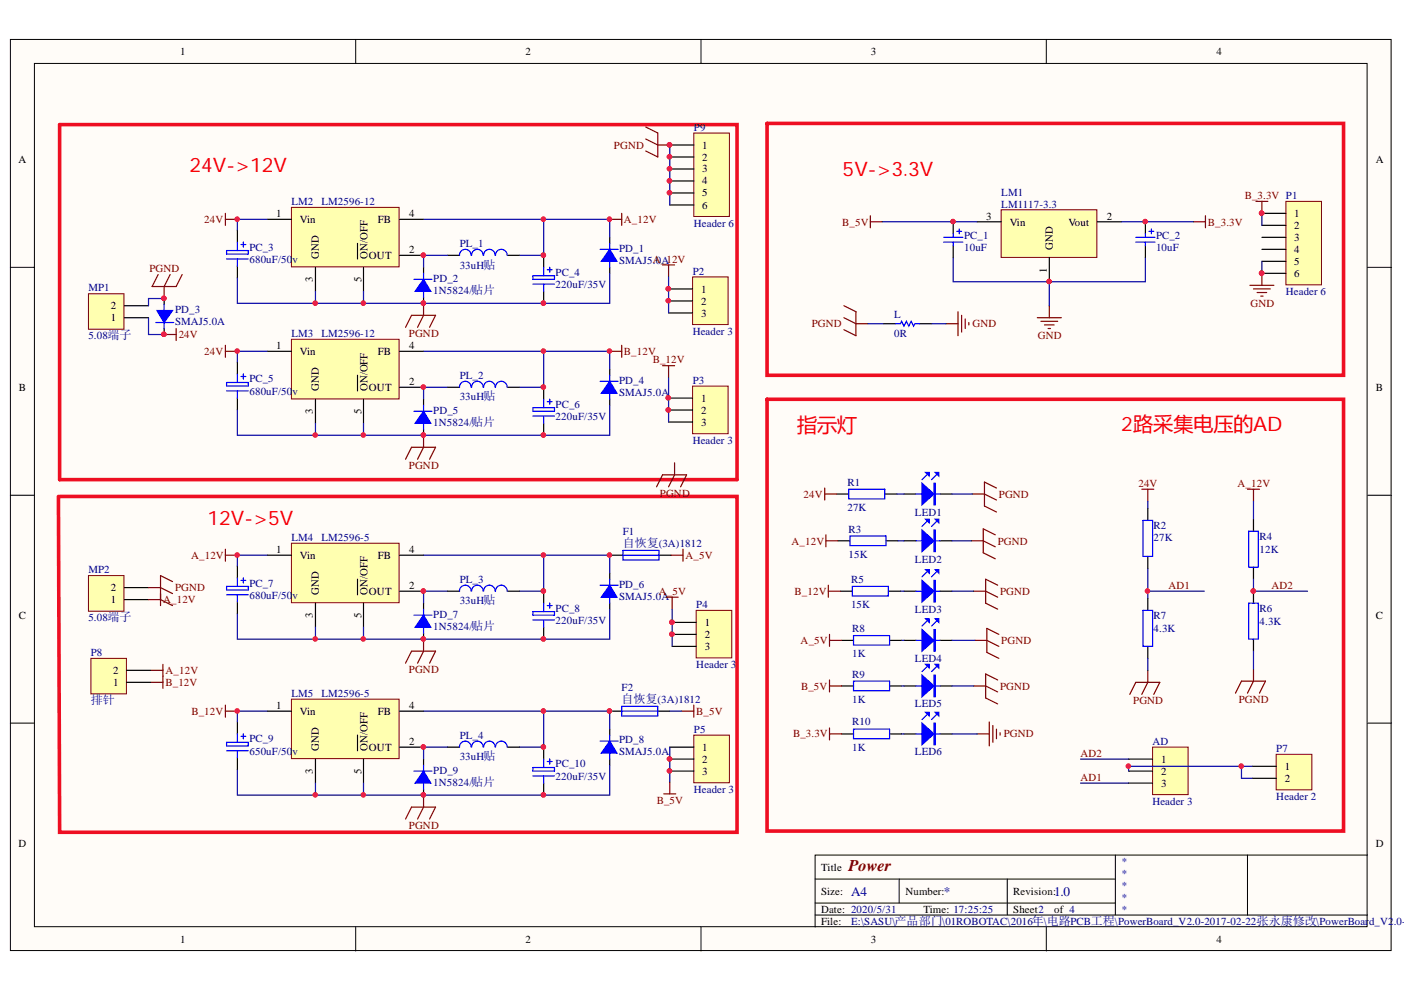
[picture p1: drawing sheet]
<svg xmlns="http://www.w3.org/2000/svg" width="297mm" height="210mm" viewBox="0 0 297 210" stroke-linecap="round" stroke-linejoin="round" font-family="sans-serif">
<defs><g id="words">
<g font-size="4.2" fill="#f00">
<text x="40.1" y="36.4">24V-&gt;12V</text>
<text x="178.3" y="37.2">5V-&gt;3.3V</text>
<text x="168.6" y="91.5">指示灯</text>
<text x="237.2" y="91.2">2路采集电压的AD</text>
<text x="43.9" y="111">12V-&gt;5V</text>
</g>
<text font-size="3.5" fill="#800000" x="179.5" y="184.3">Power</text>
<g font-size="2.8" fill="#000080">
<text x="180" y="189.5">A4</text>
<text x="199.7" y="189.5">*</text>
<text x="223" y="189.5">1.0</text>
</g>
<g font-size="2.5" fill="#000080">
<text x="131.8" y="115.7">自恢复(3A)1812</text>
<text x="19.2" y="148.9">排针</text>
<text x="131.5" y="148.7">自恢复(3A)1812</text>
</g>
<g font-size="2.3">
<text x="38.1" y="11.7">1</text>
<text x="111.2" y="11.7">2</text>
<text x="184.3" y="11.7">3</text>
<text x="257.3" y="11.7">4</text>
<text x="3.9" y="34.5">A</text>
<text x="148.6" y="31.4">1</text>
<text x="148.6" y="34">2</text>
<text x="291.1" y="34.5">A</text>
<text x="148.6" y="36.5">3</text>
<text x="148.6" y="39">4</text>
<text x="148.6" y="41.6">5</text>
<text x="58.4" y="46">1</text>
<text x="63.4" y="47.2">Vin</text>
<text x="79.9" y="47.2">FB</text>
<text x="86.6" y="46">4</text>
<text x="148.6" y="44.2">6</text>
<text x="208.6" y="46.5">3</text>
<text x="213.6" y="47.7">Vin</text>
<text x="226.1" y="47.7">Vout</text>
<text x="234.2" y="46.5">2</text>
<text x="273.8" y="46">1</text>
<text x="86.6" y="53.6">2</text>
<text x="222.8" y="52.8" transform="rotate(-90 222.8 52.8)">GND</text>
<text x="273.8" y="48.5">2</text>
<text x="273.8" y="51">3</text>
<text x="273.8" y="53.6">4</text>
<text x="66.2" y="59.7" transform="rotate(-90 66.2 59.7)">3</text>
<text x="67.5" y="54.8" transform="rotate(-90 67.5 54.8)">GND</text>
<text x="76.4" y="59.7" transform="rotate(-90 76.4 59.7)">5</text>
<text x="77.7" y="54.8" transform="rotate(-90 77.7 54.8)">ON/OFF</text>
<text x="78.1" y="54.8">OUT</text>
<text x="221.5" y="57.7" transform="rotate(-90 221.5 57.7)">1</text>
<text x="273.8" y="56.1">5</text>
<text x="273.8" y="58.6">6</text>
<text x="23.4" y="65.5">2</text>
<text x="148.3" y="61.9">1</text>
<text x="148.3" y="64.5">2</text>
<text x="23.4" y="68">1</text>
<text x="148.3" y="67">3</text>
<text x="58.4" y="73.8">1</text>
<text x="63.4" y="75.1">Vin</text>
<text x="79.9" y="75.1">FB</text>
<text x="86.6" y="73.8">4</text>
<text x="4" y="82.7">B</text>
<text x="67.5" y="82.7" transform="rotate(-90 67.5 82.7)">GND</text>
<text x="77.7" y="82.7" transform="rotate(-90 77.7 82.7)">ON/OFF</text>
<text x="78.1" y="82.7">OUT</text>
<text x="86.6" y="81.4">2</text>
<text x="291.1" y="82.7">B</text>
<text x="66.2" y="87.7" transform="rotate(-90 66.2 87.7)">3</text>
<text x="76.4" y="87.7" transform="rotate(-90 76.4 87.7)">5</text>
<text x="148.3" y="85">1</text>
<text x="148.3" y="87.5">2</text>
<text x="148.3" y="90.1">3</text>
<text x="58.4" y="117">1</text>
<text x="63.4" y="118.3">Vin</text>
<text x="79.9" y="118.3">FB</text>
<text x="86.6" y="117">4</text>
<text x="23.4" y="125.1">2</text>
<text x="67.5" y="125.9" transform="rotate(-90 67.5 125.9)">GND</text>
<text x="77.7" y="125.9" transform="rotate(-90 77.7 125.9)">ON/OFF</text>
<text x="78.1" y="125.9">OUT</text>
<text x="86.6" y="124.6">2</text>
<text x="4" y="130.9">C</text>
<text x="23.4" y="127.7">1</text>
<text x="66.2" y="130.8" transform="rotate(-90 66.2 130.8)">3</text>
<text x="76.4" y="130.8" transform="rotate(-90 76.4 130.8)">5</text>
<text x="291.1" y="130.9">C</text>
<text x="149.1" y="132.5">1</text>
<text x="149.1" y="135">2</text>
<text x="149.1" y="137.5">3</text>
<text x="23.9" y="142.6">2</text>
<text x="23.9" y="145.1">1</text>
<text x="58.4" y="150">1</text>
<text x="86.6" y="150">4</text>
<text x="63.4" y="151.2">Vin</text>
<text x="79.9" y="151.2">FB</text>
<text x="67.5" y="158.8" transform="rotate(-90 67.5 158.8)">GND</text>
<text x="77.7" y="158.8" transform="rotate(-90 77.7 158.8)">ON/OFF</text>
<text x="78.1" y="158.8">OUT</text>
<text x="86.6" y="157.6">2</text>
<text x="148.6" y="158.8">1</text>
<text x="148.6" y="161.4">2</text>
<text x="245.7" y="161.4">1</text>
<text x="66.2" y="163.8" transform="rotate(-90 66.2 163.8)">3</text>
<text x="76.4" y="163.8" transform="rotate(-90 76.4 163.8)">5</text>
<text x="148.6" y="164">3</text>
<text x="245.7" y="164">2</text>
<text x="245.7" y="166.5">3</text>
<text x="271.8" y="163">1</text>
<text x="271.8" y="165.5">2</text>
<text x="3.9" y="179.2">D</text>
<text x="291.1" y="179.2">D</text>
<text x="173.7" y="184.3">Title</text>
<text x="173.7" y="189.3">Size:</text>
<text x="191.5" y="189.3">Number:</text>
<text x="214.4" y="189.3">Revision:</text>
<text x="173.7" y="193.1">Date: 2020/5/31</text>
<text x="173.7" y="195.7">File:</text>
<text x="195.4" y="193.1">Time: 17:25:25</text>
<text x="214.4" y="193.1">Sheet2</text>
<text x="223" y="193.1">of 4</text>
<text x="38.1" y="199.5">1</text>
<text x="111.2" y="199.5">2</text>
<text x="184.3" y="199.5">3</text>
<text x="257.3" y="199.5">4</text>
</g>
<g font-size="2.3" fill="#000080">
<text x="146.8" y="27.6">P9</text>
<text x="211.8" y="41.6">LM1</text>
<text x="61.7" y="43.4">LM2</text>
<text x="68" y="43.4">LM2596-12</text>
<text x="146.8" y="48">Header 6</text>
<text x="211.8" y="43.9">LM1117-3.3</text>
<text x="52.8" y="53.1">PC_3</text>
<text x="97.3" y="52.3">PL_1</text>
<text x="131" y="53.3">PD_1</text>
<text x="204" y="50.5">PC_1</text>
<text x="204" y="53.1">10uF</text>
<text x="244.6" y="50.5">PC_2</text>
<text x="244.6" y="53.1">10uF</text>
<text x="52.8" y="55.7">680uF/50</text>
<text x="61.9" y="55.7">v</text>
<text x="91.7" y="59.6">PD_2</text>
<text x="97.3" y="56.9">33uH贴</text>
<text x="117.5" y="58.4">PC_4</text>
<text x="131" y="55.8">SMAJ5A_12V</text>
<text x="138.1" y="55.8">.0A</text>
<text x="146.6" y="58.1">P2</text>
<text x="18.7" y="61.7">MP1</text>
<text x="91.7" y="62.2">1N5824/贴片</text>
<text x="117.5" y="60.9">220uF/35V</text>
<text x="272.1" y="62.4">Header 6</text>
<text x="18.7" y="71.8">5.08端子</text>
<text x="37" y="66.2">PD_3</text>
<text x="37" y="68.8">SMAJ5.0A</text>
<text x="61.7" y="71.3">LM3</text>
<text x="68" y="71.3">LM2596-12</text>
<text x="146.6" y="70.8">Header 3</text>
<text x="189.2" y="71.3">0R</text>
<text x="189.2" y="67.2">L</text>
<text x="52.8" y="80.9">PC_5</text>
<text x="52.8" y="83.6">680uF/50</text>
<text x="61.9" y="83.6">v</text>
<text x="97.3" y="80.2">PL_2</text>
<text x="131" y="81.2">PD_4</text>
<text x="131" y="83.7">SMAJ5.0A</text>
<text x="146.6" y="81.2">P3</text>
<text x="91.7" y="87.5">PD_5</text>
<text x="97.3" y="84.7">33uH贴</text>
<text x="117.5" y="86.3">PC_6</text>
<text x="117.5" y="88.8">220uF/35V</text>
<text x="91.7" y="90.1">1N5824/贴片</text>
<text x="146.6" y="93.9">Header 3</text>
<text x="179.3" y="102.7">R1</text>
<text x="131.8" y="113.2">F1</text>
<text x="179.3" y="108.1">27K</text>
<text x="179.5" y="112.7">R3</text>
<text x="193.6" y="109.2">LED1</text>
<text x="244.1" y="111.9">R2</text>
<text x="61.7" y="114.5">LM4</text>
<text x="68" y="114.5">LM2596-5</text>
<text x="179.5" y="118">15K</text>
<text x="193.6" y="119">LED2</text>
<text x="244.1" y="114.5">27K</text>
<text x="266.5" y="114.2">R4</text>
<text x="266.5" y="117">12K</text>
<text x="18.7" y="121.3">MP2</text>
<text x="52.8" y="124.1">PC_7</text>
<text x="97.3" y="123.3">PL_3</text>
<text x="131" y="124.4">PD_6</text>
<text x="180" y="123.3">R5</text>
<text x="18.7" y="131.5">5.08端子</text>
<text x="52.8" y="126.7">680uF/50</text>
<text x="61.9" y="126.7">v</text>
<text x="91.7" y="130.7">PD_7</text>
<text x="97.3" y="127.9">33uH贴</text>
<text x="117.5" y="129.4">PC_8</text>
<text x="117.5" y="132">220uF/35V</text>
<text x="131" y="126.9">SMAJ5.0A</text>
<text x="147.3" y="128.7">P4</text>
<text x="180" y="128.7">15K</text>
<text x="193.6" y="129.7">LED3</text>
<text x="244.1" y="130.9">R7</text>
<text x="266.5" y="129.4">R6</text>
<text x="91.7" y="133.2">1N5824/贴片</text>
<text x="180.3" y="133.7">R8</text>
<text x="244.1" y="133.7">4.3K</text>
<text x="266.5" y="132.2">4.3K</text>
<text x="19.2" y="138.8">P8</text>
<text x="147.3" y="141.3">Header 3</text>
<text x="180.3" y="139.1">1K</text>
<text x="180.3" y="143.4">R9</text>
<text x="193.6" y="140.1">LED4</text>
<text x="61.7" y="147.4">LM5</text>
<text x="68" y="147.4">LM2596-5</text>
<text x="131.5" y="146.2">F2</text>
<text x="180.3" y="148.7">1K</text>
<text x="193.6" y="149.7">LED5</text>
<text x="146.8" y="155">P5</text>
<text x="180.3" y="153.5">R10</text>
<text x="52.8" y="157.1">PC_9</text>
<text x="52.8" y="159.7">650uF/50</text>
<text x="61.9" y="159.7">v</text>
<text x="97.3" y="156.3">PL_4</text>
<text x="97.3" y="160.9">33uH贴</text>
<text x="131" y="157.3">PD_8</text>
<text x="131" y="159.8">SMAJ5.0A</text>
<text x="180.3" y="158.8">1K</text>
<text x="193.6" y="159.8">LED6</text>
<text x="243.8" y="157.6">AD</text>
<text x="270" y="159.1">P7</text>
<text x="91.7" y="163.7">PD_9</text>
<text x="91.7" y="166.3">1N5824/贴片</text>
<text x="117.5" y="162.4">PC_10</text>
<text x="117.5" y="165">220uF/35V</text>
<text x="146.8" y="167.8">Header 3</text>
<text x="243.8" y="170.3">Header 3</text>
<text x="270" y="169.3">Header 2</text>
<text x="237.2" y="183">*</text>
<text x="237.2" y="185.5">*</text>
<text x="237.2" y="188.1">*</text>
<text x="237.2" y="190.6">*</text>
<text x="180" y="195.7">E:\SASU\产品部门\01ROBOTAC\2016年\电路PCB工程\PowerBoard_V2.0-2017-02-22-张永康修改\PowerBoard_V2</text>
<text x="237.2" y="193.1">*</text>
<text x="294.9" y="195.7">.0-2</text>
</g>
<g font-size="2.3" fill="#800000">
<text x="129.9" y="31.4">PGND</text>
<text x="43.2" y="47.2">24V</text>
<text x="132" y="47.2">A_12V</text>
<text x="178.2" y="47.7">B_5V</text>
<text x="255.6" y="47.7">B_3.3V</text>
<text x="263.3" y="42.1">B_3.3V P1</text>
<text x="31.6" y="57.6">PGND</text>
<text x="264.5" y="65">GND</text>
<text x="37.8" y="71.6">24V</text>
<text x="86.5" y="71.3">PGND</text>
<text x="171.8" y="69.3">PGND</text>
<text x="205.8" y="69.3">GND</text>
<text x="219.5" y="71.8">GND</text>
<text x="43.2" y="75.1">24V</text>
<text x="132" y="75.1">B_12V</text>
<text x="138.1" y="76.9">B_12V</text>
<text x="86.5" y="99.2">PGND</text>
<text x="139.6" y="105.1">PGND</text>
<text x="170" y="105.3">24V</text>
<text x="211.3" y="105.3">PGND</text>
<text x="240.8" y="103">24V</text>
<text x="261.8" y="103">A_12V</text>
<text x="40.4" y="118.3">A_12V</text>
<text x="145" y="118.3">A_5V</text>
<text x="167.4" y="115.2">A_12V</text>
<text x="211.1" y="115.2">PGND</text>
<text x="37" y="125.1">PGND</text>
<text x="139.4" y="125.9">A_5V</text>
<text x="168.1" y="125.9">B_12V</text>
<text x="211.6" y="125.9">PGND</text>
<text x="247.2" y="124.6">AD1</text>
<text x="269" y="124.6">AD2</text>
<text x="34.5" y="127.7">A_12V</text>
<text x="169.4" y="136.3">A_5V</text>
<text x="211.8" y="136.3">PGND</text>
<text x="35" y="142.6">A_12V</text>
<text x="86.5" y="142.4">PGND</text>
<text x="35" y="145.1">B_12V</text>
<text x="169.5" y="145.9">B_5V</text>
<text x="211.6" y="145.9">PGND</text>
<text x="239.8" y="148.9">PGND</text>
<text x="262.1" y="148.7">PGND</text>
<text x="40.5" y="151.2">B_12V</text>
<text x="147.3" y="151.2">B_5V</text>
<text x="167.8" y="156">B_3.3V</text>
<text x="212.4" y="156">PGND</text>
<text x="228.6" y="160.1">AD2</text>
<text x="228.6" y="165.2">AD1</text>
<text x="138.9" y="170.1">B_5V</text>
<text x="86.5" y="175.4">PGND</text>
</g>
</g></defs>
<g fill="#fffcf8" stroke="#000" stroke-width=".21">
<path d="M2.2 8.3h292.1v192.8h-292.1z"/>
<path d="M7.3 13.4h281.9v182.7h-281.9z"/>
</g>
<g fill="none" stroke="#000" stroke-width=".21">
<path d="M75.3 8.3v5.1M148.3 8.3v5.1M221.4 8.3v5.1M2.2 56.6h5.1M289.3 56.6h5.1M2.2 104.8h5.1M289.3 104.8h5.1M2.2 153h5.1M289.3 153h5.1M75.3 196.2v5M148.3 196.2v5M172.4 186h63.6"/>
<path d="M172.4 193.6h116.9M172.4 191.1h63.6M190.2 186v5.1M213.1 186v7.6M221.4 196.2v5M236 180.9v12.7M263.9 180.9h-91.5v15.3M289.3 180.9h-25.4v12.7"/>
</g>
<path d="M61.7 114.9h22.7v12.6h-22.7z" fill="#ffffb0" stroke="#800000" stroke-width=".21"/>
<path d="M56.6 117.5h5.1M84.5 117.5h5.1M66.7 127.6v5.1M75.6 122.6v3.3M76.9 127.6v5.1M84.5 125.1h5.1M89.6 127.6v1.3M89.6 134v1.2M94.7 125.1h2.5M107.4 125.1h2.5" fill="none" stroke="#000" stroke-width=".25"/>
<g fill="#da2467" stroke="#da2467" stroke-width=".21">
<circle cx="89.6" cy="125.1" r=".46"/>
<circle cx="89.6" cy="135.2" r=".46"/>
</g>
<path d="M99.7 125.1a1.23 1.23 0 0 0-1.3-1.3 1.23 1.23 0 0 0-1.2 1.3M102.2 125.1a1.22 1.22 0 0 0-1.2-1.3 1.22 1.22 0 0 0-1.2 1.3M104.8 125.1a1.22 1.22 0 0 0-1.3-1.3 1.22 1.22 0 0 0-1.2 1.3M107.3 125.1a1.23 1.23 0 0 0-1.2-1.3 1.23 1.23 0 0 0-1.3 1.3" fill="none" stroke="#00f" stroke-width=".25"/>
<path d="M89.6 130.2l1.5 2.5h-3.3z" fill="#00f"/>
<g fill="none" stroke="#00f" stroke-width=".25">
<path d="M47.9 124.1h4.6v.7h-4.6zM47.9 125.9h4.6M50.2 122.3v1.8M50.2 125.9v1.5M51 122.8h1M51.5 122.3v1M87.6 130.2h3.8M89.6 130.2l1.5 2.5h-3.3zM89.6 128.9v1.3M89.6 132.7v1.3M112.7 129.4h4.6v.8h-4.6zM112.7 131.2h4.6"/>
<path d="M115 127.6v1.8M115 131.2v1.5M115.8 128.1h1M116.3 127.6v1"/>
</g>
<g fill="#da2467" stroke="#da2467" stroke-width=".21">
<circle cx="89.6" cy="135.2" r=".46"/>
<circle cx="115" cy="125.1" r=".47"/>
<circle cx="115" cy="135.2" r=".46"/>
</g>
<path d="M50.2 119.8v2.5M50.2 127.4v2.5M115 125.1v2.5M115 132.7v2.5M129 121.3v1.3M129 127.6v1.3" fill="none" stroke="#000" stroke-width=".25"/>
<path d="M129 123.8l1.5 2.6h-3.3z" fill="#00f"/>
<path d="M127 123.8h3.8M129 123.8l1.5 2.6h-3.3zM129 122.6v1.2M129 126.4v1.2" fill="none" stroke="#00f" stroke-width=".25"/>
<path d="M47.7 116.2v2.5M47.7 117.5h2.5M142 117.5h2.5M144.5 116.2v2.5" fill="none" stroke="#800000" stroke-width=".25"/>
<circle cx="50.2" cy="117.4" r=".46" fill="#da2467" stroke="#da2467" stroke-width=".21"/>
<path d="M61.7 43.9h22.7v12.6h-22.7z" fill="#ffffb0" stroke="#800000" stroke-width=".21"/>
<path d="M56.6 46.4h5.1M66.7 56.6v5M75.6 51.5v3.3M76.9 56.6v5M84.5 46.4h5.1M84.5 54h5.1M89.6 56.6v1.2M94.7 54h2.5M107.4 54h2.5M89.6 62.9v1.3" fill="none" stroke="#000" stroke-width=".25"/>
<g fill="#da2467" stroke="#da2467" stroke-width=".21">
<circle cx="89.6" cy="54" r=".46"/>
<circle cx="89.6" cy="64.1" r=".46"/>
</g>
<path d="M99.7 54a1.23 1.23 0 0 0-1.3-1.2 1.23 1.23 0 0 0-1.2 1.2M102.2 54a1.22 1.22 0 0 0-1.2-1.2 1.22 1.22 0 0 0-1.2 1.2M104.8 54a1.22 1.22 0 0 0-1.3-1.2 1.22 1.22 0 0 0-1.2 1.2M107.3 54a1.23 1.23 0 0 0-1.2-1.2 1.23 1.23 0 0 0-1.3 1.2" fill="none" stroke="#00f" stroke-width=".25"/>
<path d="M89.6 59.1l1.5 2.5h-3.3z" fill="#00f"/>
<g fill="none" stroke="#00f" stroke-width=".25">
<path d="M47.9 53h4.6v.8h-4.6zM47.9 54.8h4.6M50.2 51.2v1.8M50.2 54.8v1.5M51 51.7h1M51.5 51.2v1.1M87.6 59.1h3.8M89.6 59.1l1.5 2.5h-3.3zM89.6 57.8v1.3M112.7 58.3h4.6v.8h-4.6zM115 56.6v1.7M115.8 57.1h1"/>
<path d="M116.3 56.6v1M89.6 61.6v1.3M112.7 60.1h4.6M115 60.1v1.5"/>
</g>
<g fill="#da2467" stroke="#da2467" stroke-width=".21">
<circle cx="89.6" cy="64.1" r=".46"/>
<circle cx="115" cy="54" r=".47"/>
<circle cx="115" cy="64.1" r=".47"/>
</g>
<path d="M50.2 48.7v2.5M50.2 56.3v2.6M115 54v2.6M129 50.2v1.3M129 56.6v1.2M115 61.6v2.6" fill="none" stroke="#000" stroke-width=".25"/>
<path d="M129 52.8l1.5 2.5h-3.3z" fill="#00f"/>
<path d="M127 52.8h3.8M129 52.8l1.5 2.5h-3.3zM129 51.5v1.3M129 55.3v1.3" fill="none" stroke="#00f" stroke-width=".25"/>
<path d="M47.7 45.1v2.6M47.7 46.4h2.5M129 46.4h2.5M131.5 45.1v2.6" fill="none" stroke="#800000" stroke-width=".25"/>
<g fill="#da2467" stroke="#da2467" stroke-width=".21">
<circle cx="50.2" cy="46.4" r=".46"/>
<circle cx="128.9" cy="46.4" r=".47"/>
</g>
<path d="M61.7 71.8h22.7v12.6h-22.7z" fill="#ffffb0" stroke="#800000" stroke-width=".21"/>
<path d="M56.6 74.3h5.1M75.6 79.4v3.3M84.5 74.3h5.1M66.7 84.5v5.1M76.9 84.5v5.1M84.5 81.9h5.1M89.6 84.5v1.3M89.6 90.8v1.3M94.7 81.9h2.5M107.4 81.9h2.5" fill="none" stroke="#000" stroke-width=".25"/>
<g fill="#da2467" stroke="#da2467" stroke-width=".21">
<circle cx="89.6" cy="81.9" r=".46"/>
<circle cx="89.6" cy="92.1" r=".46"/>
</g>
<path d="M99.7 81.9a1.23 1.23 0 0 0-1.3-1.2 1.23 1.23 0 0 0-1.2 1.2M102.2 81.9a1.22 1.22 0 0 0-1.2-1.2 1.22 1.22 0 0 0-1.2 1.2M104.8 81.9a1.22 1.22 0 0 0-1.3-1.2 1.22 1.22 0 0 0-1.2 1.2M107.3 81.9a1.23 1.23 0 0 0-1.2-1.2 1.23 1.23 0 0 0-1.3 1.2" fill="none" stroke="#00f" stroke-width=".25"/>
<path d="M89.6 87l1.5 2.6h-3.3z" fill="#00f"/>
<g fill="none" stroke="#00f" stroke-width=".25">
<path d="M50.2 79.2v1.7M51 79.7h1M51.5 79.2v1M47.9 80.9h4.6v.8h-4.6zM47.9 82.7h4.6M50.2 82.7v1.5M87.6 87h3.8M89.6 87l1.5 2.6h-3.3zM89.6 85.8v1.2M89.6 89.6v1.2M112.7 86.3h4.6v.7h-4.6zM112.7 88h4.6"/>
<path d="M115 84.5v1.8M115 88v1.6M115.8 85h1M116.3 84.5v1"/>
</g>
<g fill="#da2467" stroke="#da2467" stroke-width=".21">
<circle cx="89.6" cy="92.1" r=".46"/>
<circle cx="115" cy="81.9" r=".46"/>
<circle cx="115" cy="92.1" r=".46"/>
</g>
<path d="M50.2 76.6v2.6M129 78.1v1.3M50.2 84.2v2.6M115 81.9v2.6M115 89.6v2.5M129 84.5v1.3" fill="none" stroke="#000" stroke-width=".25"/>
<path d="M129 80.7l1.5 2.5h-3.3z" fill="#00f"/>
<path d="M129 79.4v1.3M127 80.7h3.8M129 80.7l1.5 2.5h-3.3zM129 83.2v1.3" fill="none" stroke="#00f" stroke-width=".25"/>
<path d="M47.7 73.1v2.5M47.7 74.3h2.5M129 74.3h2.5M131.5 73.1v2.5" fill="none" stroke="#800000" stroke-width=".25"/>
<g fill="#da2467" stroke="#da2467" stroke-width=".21">
<circle cx="50.2" cy="74.3" r=".46"/>
<circle cx="128.9" cy="74.3" r=".46"/>
</g>
<path d="M61.7 147.9h22.7v12.6h-22.7z" fill="#ffffb0" stroke="#800000" stroke-width=".21"/>
<path d="M56.6 150.5h5.1M75.6 155.6v3.3M84.5 150.5h5.1M84.5 158.1h5.1M94.7 158.1h2.5M107.4 158.1h2.5M66.7 160.6v5.1M76.9 160.6v5.1M89.6 160.6v1.3M89.6 167v1.2" fill="none" stroke="#000" stroke-width=".25"/>
<g fill="#da2467" stroke="#da2467" stroke-width=".21">
<circle cx="89.6" cy="158.1" r=".46"/>
<circle cx="89.6" cy="168.2" r=".46"/>
</g>
<path d="M99.7 158.1a1.23 1.23 0 0 0-1.3-1.3 1.23 1.23 0 0 0-1.2 1.3M102.2 158.1a1.22 1.22 0 0 0-1.2-1.3 1.22 1.22 0 0 0-1.2 1.3M104.8 158.1a1.22 1.22 0 0 0-1.3-1.3 1.22 1.22 0 0 0-1.2 1.3M107.3 158.1a1.23 1.23 0 0 0-1.2-1.3 1.23 1.23 0 0 0-1.3 1.3" fill="none" stroke="#00f" stroke-width=".25"/>
<path d="M89.6 163.2l1.5 2.5h-3.3z" fill="#00f"/>
<g fill="none" stroke="#00f" stroke-width=".25">
<path d="M47.9 157.1h4.6v.7h-4.6zM47.9 158.9h4.6M50.2 155.3v1.8M50.2 158.9v1.5M51 155.8h1M51.5 155.3v1M87.6 163.2h3.8M89.6 163.2l1.5 2.5h-3.3zM89.6 161.9v1.3M89.6 165.7v1.3M112.7 162.4h4.6v.8h-4.6zM112.7 164.2h4.6"/>
<path d="M115 160.6v1.8M115 164.2v1.5M115.8 161.1h1M116.3 160.6v1"/>
</g>
<g fill="#da2467" stroke="#da2467" stroke-width=".21">
<circle cx="89.6" cy="168.2" r=".46"/>
<circle cx="115" cy="158.1" r=".47"/>
<circle cx="115" cy="168.2" r=".46"/>
</g>
<path d="M50.2 152.8v2.5M115 158.1v2.5M129 154.3v1.3M50.2 160.4v2.5M115 165.7v2.5M129 160.6v1.3" fill="none" stroke="#000" stroke-width=".25"/>
<path d="M129 156.8l1.5 2.6h-3.3z" fill="#00f"/>
<path d="M127 156.8h3.8M129 156.8l1.5 2.6h-3.3zM129 155.6v1.2M129 159.4v1.2" fill="none" stroke="#00f" stroke-width=".25"/>
<path d="M47.7 149.2v2.5M47.7 150.5h2.5M144.2 150.5h2.6M146.8 149.2v2.5" fill="none" stroke="#800000" stroke-width=".25"/>
<circle cx="50.2" cy="150.4" r=".46" fill="#da2467" stroke="#da2467" stroke-width=".21"/>
<path d="M211.8 44.4h20.3v10.1h-20.3z" fill="#ffffb0" stroke="#800000" stroke-width=".21"/>
<path d="M201.7 46.9v2.6M201.7 52v2.5M206.8 46.9h5M222 54.5v5.1M232.2 46.9h5M242.3 46.9v2.6M242.3 52v2.5M129.3 117.5h2.5M139.4 117.5h2.6M129 150.5h2.5M139.2 150.5h2.5" fill="none" stroke="#000" stroke-width=".25"/>
<g fill="#da2467" stroke="#da2467" stroke-width=".21">
<circle cx="221.9" cy="59.6" r=".46"/>
<circle cx="201.6" cy="46.9" r=".46"/>
<circle cx="242.3" cy="46.9" r=".46"/>
<circle cx="128.9" cy="150.4" r=".47"/>
<circle cx="34.7" cy="63.1" r=".46"/>
</g>
<g fill="none" stroke="#00f" stroke-width=".25">
<path d="M199.6 50.2h4.1M199.6 51.2h4.1M201.7 49.5v.7M201.7 51.2v.8M202.4 49h1M202.9 48.4v1.1M240.3 50.2h4.1M240.3 51.2h4.1M242.3 49.5v.7M242.3 51.2v.8M243.1 49h1M243.6 48.4v1.1"/>
<path d="M131.8 116.5h7.6v2h-7.6zM131.8 117.5h7.6M131.5 149.5h7.7v2h-7.7zM131.5 150.5h7.7"/>
</g>
<path d="M33.5 58.1l-1.3 2.5h5.1l1.2-2.5M36 58.1l-1.3 2.5v2.6M252.5 46.9h2.5M255 45.7v2.5M219.5 67.2h5M220.2 68h3.6M221 68.8h2M221.7 69.5h.6M222 64.7v2.5" fill="none" stroke="#800000" stroke-width=".25"/>
<path d="M18.7 62.2h7.5v7.5h-7.5z" fill="#ffffb0" stroke="#800000" stroke-width=".21"/>
<path d="M26.3 67.2h5.1M26.3 64.7h5.1M34.7 63.2v1.2M34.7 69.5v1.3" fill="none" stroke="#000" stroke-width=".25"/>
<g fill="#da2467" stroke="#da2467" stroke-width=".21">
<circle cx="34.7" cy="63.1" r=".46"/>
<circle cx="34.7" cy="70.7" r=".46"/>
</g>
<path d="M33.2 65.7h3.3l-1.8 2.5z" fill="#00f"/>
<path d="M32.9 68.2h3.9M33.2 65.7h3.3l-1.8 2.5zM34.7 64.4v1.3M34.7 68.2v1.3" fill="none" stroke="#00f" stroke-width=".25"/>
<g fill="#da2467" stroke="#da2467" stroke-width=".21">
<circle cx="34.7" cy="63.1" r=".46"/>
<circle cx="34.7" cy="70.7" r=".46"/>
</g>
<path d="M34.7 70.8h2.6M37.3 69.5v2.6" fill="none" stroke="#800000" stroke-width=".25"/>
<path d="M18.7 121.8h7.5v7.5h-7.5z" fill="#ffffb0" stroke="#800000" stroke-width=".21"/>
<path d="M26.3 126.9h5.1M26.3 124.3h5.1" fill="none" stroke="#000" stroke-width=".25"/>
<path d="M85.8 69.3l1.3-2.6h5.1l-1.3 2.6M89.6 64.2v2.5l-1.3 2.6M85.8 97.2l1.3-2.6h5.1l-1.3 2.6M89.6 92.1v2.5l-1.3 2.6M89.6 135.2v2.6l-1.3 2.5M85.8 140.3l1.3-2.5h5.1l-1.3 2.5M85.8 173.3l1.3-2.5h5.1l-1.3 2.5M89.6 168.2v2.6l-1.3 2.5" fill="none" stroke="#800000" stroke-width=".25"/>
<g fill="#da2467" stroke="#da2467" stroke-width=".21">
<circle cx="89.6" cy="64.1" r=".46"/>
<circle cx="89.6" cy="92.1" r=".46"/>
<circle cx="89.6" cy="135.2" r=".46"/>
<circle cx="89.6" cy="168.2" r=".46"/>
</g>
<path d="M19.2 139.3h7.5v7.5h-7.5z" fill="#ffffb0" stroke="#800000" stroke-width=".21"/>
<path d="M191.3 104.5h2.5M198.9 104.5h2.5M26.8 144.4h5.1M26.8 141.8h5.1" fill="none" stroke="#000" stroke-width=".25"/>
<path d="M31.4 126.9h2.6l2.5 1.2M31.4 124.3h2.6l2.5 1.3M36.5 123.1l-2.5-1.3v6.3M31.9 144.4h2.6M31.9 141.8h2.6M34.5 140.6v5.1" fill="none" stroke="#800000" stroke-width=".25"/>
<path d="M193.8 104.5h5.1M196.1 100.5l-1 1M198.1 100.5l-1 1" fill="none" stroke="#00f" stroke-width=".25"/>
<path d="M195.1 102.3l2.5 2.2-2.5 2.3z" fill="#00f"/>
<path d="M195.1 102.3l2.5 2.2-2.5 2.3zM197.6 102.3h.3v4.5h-.3zM197.7 102.3v4.5" fill="none" stroke="#00f" stroke-width=".25"/>
<path d="M197.9 100h.7v.7z" fill="#00f"/>
<path d="M197.9 100h.7v.7z" fill="none" stroke="#00f" stroke-width=".25"/>
<path d="M195.8 100h.8v.7z" fill="#00f"/>
<path d="M195.8 100h.8v.7zM179.6 103.5h7.6v2.1h-7.6zM193.8 114.4h5.1M196.1 110.4l-1 1M198.1 110.4l-1 1M241.8 110.1h2.1v7.6h-2.1zM241.8 129.2h2.1v7.6h-2.1z" fill="none" stroke="#00f" stroke-width=".25"/>
<path d="M177 104.5h2.6M187.2 104.5h2.5M191.3 114.4h2.5M198.9 114.4h2.5M242.8 107.6v2.5M242.8 117.7v2.6M242.8 126.6v2.6M242.8 136.8v2.5" fill="none" stroke="#000" stroke-width=".25"/>
<path d="M174.5 103.3v2.5M174.5 104.5h2.5M241.6 103.5h2.5M242.8 103.5v2.6M239 146.9l1.3-2.5h5.1l-1.3 2.5M242.8 141.8v2.6l-1.2 2.5" fill="none" stroke="#800000" stroke-width=".25"/>
<path d="M195.1 112.2l2.5 2.2-2.5 2.3z" fill="#00f"/>
<path d="M195.1 112.2l2.5 2.2-2.5 2.3zM197.6 112.2h.3v4.5h-.3zM197.7 112.2v4.5" fill="none" stroke="#00f" stroke-width=".25"/>
<path d="M197.9 109.9h.7v.7z" fill="#00f"/>
<path d="M197.9 109.9h.7v.7z" fill="none" stroke="#00f" stroke-width=".25"/>
<path d="M195.8 109.9h.8v.7z" fill="#00f"/>
<path d="M179.8 113.4h7.6v2.1h-7.6zM195.8 109.9h.8v.7zM193.8 155.3h5.1M196.1 151.2l-1 1.1M198.1 151.2l-1 1.1" fill="none" stroke="#00f" stroke-width=".25"/>
<path d="M177.3 114.4h2.5M187.4 114.4h2.6M191.3 155.3h2.5M198.9 155.3h2.5" fill="none" stroke="#000" stroke-width=".25"/>
<path d="M174.7 113.2v2.5M174.7 114.4h2.6M205.5 114.4h2.5l2.6 1.3M210.6 113.2l-2.6-1.3v5.1l2.6 1.2" fill="none" stroke="#800000" stroke-width=".25"/>
<path d="M195.1 153l2.5 2.3-2.5 2.3z" fill="#00f"/>
<path d="M195.1 153l2.5 2.3-2.5 2.3zM197.6 153h.3v4.6h-.3zM197.7 153v4.6" fill="none" stroke="#00f" stroke-width=".25"/>
<path d="M197.9 150.7h.7v.8z" fill="#00f"/>
<path d="M197.9 150.7h.7v.8z" fill="none" stroke="#00f" stroke-width=".25"/>
<path d="M195.8 150.7h.8v.8z" fill="#00f"/>
<path d="M193.8 135.5h5.1M196.1 131.4l-1 1.1M198.1 131.4l-1 1.1M180.6 154.3h7.6v2h-7.6zM195.8 150.7h.8v.8z" fill="none" stroke="#00f" stroke-width=".25"/>
<path d="M191.3 135.5h2.5M198.9 135.5h2.5M178 155.3h2.6M188.2 155.3h2.5" fill="none" stroke="#000" stroke-width=".25"/>
<path d="M175.5 154v2.6M175.5 155.3h2.5M206.8 155.3h2.5M209.3 152.8v5M210.1 153.5v3.6M210.8 154.3v2M211.6 155v.6" fill="none" stroke="#800000" stroke-width=".25"/>
<path d="M195.1 133.2l2.5 2.3-2.5 2.3z" fill="#00f"/>
<path d="M195.1 133.2l2.5 2.3-2.5 2.3zM197.6 133.2h.3v4.6h-.3zM197.7 133.2v4.6" fill="none" stroke="#00f" stroke-width=".25"/>
<path d="M197.9 130.9h.7v.8z" fill="#00f"/>
<path d="M197.9 130.9h.7v.8z" fill="none" stroke="#00f" stroke-width=".25"/>
<path d="M195.8 130.9h.8v.8z" fill="#00f"/>
<path d="M264.2 112.4h2v7.6h-2zM180.6 134.5h7.6v2h-7.6zM193.8 125.1h5.1M195.8 130.9h.8v.8zM196.1 121l-1 1M198.1 121l-1 1M264.2 127.6h2v7.6h-2z" fill="none" stroke="#00f" stroke-width=".25"/>
<path d="M265.2 109.9v2.5M178 135.5h2.6M188.2 135.5h2.5M191.3 125.1h2.5M198.9 125.1h2.5M265.2 120v2.6M265.2 125.1v2.5M265.2 135.2v2.6" fill="none" stroke="#000" stroke-width=".25"/>
<path d="M205.7 104.5h2.6l2.5 1.3M210.8 103.3l-2.5-1.3v5.1l2.5 1.2M263.9 103.5h2.6M265.2 103.5v2.6M175.5 135.5h2.5M175.5 134.2v2.6M206.2 135.5h2.6l2.5 1.3M211.3 134.2l-2.5-1.2v5l2.5 1.3M261.4 146.7l1.3-2.6h5l-1.2 2.6M265.2 141.6v2.5l-1.3 2.6" fill="none" stroke="#800000" stroke-width=".25"/>
<path d="M12.6 26.4h143.3v75.1h-143.3zM162.3 26.1h122v53.3h-122zM162.3 84.5h122v91.4h-122zM12.4 105l.2 71.1h143.3v-71.1h-143.3" fill="none" stroke="#ee0e22" stroke-width=".76"/>
<circle cx="265.1" cy="125.1" r=".46" fill="#da2467" stroke="#da2467" stroke-width=".21"/>
<path d="M195.1 122.8l2.5 2.3-2.5 2.3z" fill="#00f"/>
<path d="M195.1 122.8l2.5 2.3-2.5 2.3zM197.6 122.8h.3v4.6h-.3zM197.7 122.8v4.6" fill="none" stroke="#00f" stroke-width=".25"/>
<path d="M197.9 120.5h.7v.8z" fill="#00f"/>
<path d="M197.9 120.5h.7v.8z" fill="none" stroke="#00f" stroke-width=".25"/>
<path d="M195.8 120.5h.8v.8z" fill="#00f"/>
<path d="M180.3 124.1h7.6v2h-7.6zM195.8 120.5h.8v.8zM193.8 145.1h5.1M196.1 141.1l-1 1M198.1 141.1l-1 1" fill="none" stroke="#00f" stroke-width=".25"/>
<path d="M177.8 125.1h2.5M187.9 125.1h2.6M191.3 145.1h2.5M198.9 145.1h2.5" fill="none" stroke="#000" stroke-width=".25"/>
<path d="M175.2 123.8v2.6M175.2 125.1h2.6M206 125.1h2.5l2.6 1.3M211.1 123.8l-2.6-1.2v5l2.6 1.3" fill="none" stroke="#800000" stroke-width=".25"/>
<path d="M195.1 142.9l2.5 2.2-2.5 2.3z" fill="#00f"/>
<path d="M195.1 142.9l2.5 2.2-2.5 2.3zM197.6 142.9h.3v4.5h-.3zM197.7 142.9v4.5" fill="none" stroke="#00f" stroke-width=".25"/>
<path d="M197.9 140.6h.7v.7z" fill="#00f"/>
<path d="M197.9 140.6h.7v.7z" fill="none" stroke="#00f" stroke-width=".25"/>
<path d="M195.8 140.6h.8v.7z" fill="#00f"/>
<path d="M180.6 144.1h7.6v2.1h-7.6zM195.8 140.6h.8v.7z" fill="none" stroke="#00f" stroke-width=".25"/>
<path d="M178 145.1h2.6M188.2 145.1h2.5" fill="none" stroke="#000" stroke-width=".25"/>
<path d="M175.5 145.1h2.5M175.5 143.9v2.5M206 145.1h2.5l2.6 1.3M211.1 143.9l-2.6-1.3v5.1l2.6 1.3" fill="none" stroke="#800000" stroke-width=".25"/>
<path d="M270 159.6h7.5v7.5h-7.5z" fill="#ffffb0" stroke="#800000" stroke-width=".21"/>
<path d="M264.9 162.1h5.1M264.9 164.7h5.1" fill="none" stroke="#000" stroke-width=".25"/>
<path d="M140.2 56.1h2.5M141.4 56.1v2.5M265.7 42.6h2.5M267 42.6v2.5M140.2 77.4h2.5M141.4 77.4v2.5M142.7 97.9v2.6l-1.3 2.5M138.9 103l1.3-2.5h5.1l-1.3 2.5M140.9 126.4h2.6M142.2 126.4v2.5M140.4 168h2.6M141.7 165.4v2.6" fill="none" stroke="#800000" stroke-width=".25"/>
<circle cx="266.9" cy="45.1" r=".46" fill="#da2467" stroke="#da2467" stroke-width=".21"/>
<path d="M272.1 42.6h7.5v17.7h-7.5z" fill="#ffffb0" stroke="#800000" stroke-width=".21"/>
<path d="M267 45.1h5.1M267 47.7h5.1M267 50.2h5.1M267 52.8h5.1M267 55.3h5.1M267 57.8h5.1M186.9 68.5h2.6M194.6 68.5h2.5" fill="none" stroke="#000" stroke-width=".25"/>
<g fill="#da2467" stroke="#da2467" stroke-width=".21">
<circle cx="266.9" cy="45.1" r=".46"/>
<circle cx="266.9" cy="57.8" r=".47"/>
</g>
<g fill="none" stroke="#800000" stroke-width=".25">
<path d="M184.1 45.7v2.5M184.1 46.9h2.6M267 57.8v2.6M178.5 64.7l2.6 1.3v5l-2.6-1.2M178.5 67.2l2.6 1.3h2.5M200.1 68.5h2.6M202.7 66v5M203.4 66.7v3.6M204.2 67.5v2M205 68.2v.6M264.4 60.4h5.1M265.2 61.1h3.6"/>
<path d="M266 61.9h2M266.7 62.7h.5"/>
</g>
<path d="M189.5 68.5h1l.2-.5 .6 1 .5-1 .5 1 .5-1 .5 1 .2-.5h1.1" fill="none" stroke="#00f" stroke-width=".25"/>
<path d="M146.5 58.6h7.6v10.1h-7.6z" fill="#ffffb0" stroke="#800000" stroke-width=".21"/>
<path d="M141.4 61.1h5.1M141.4 63.7h5.1M141.4 66.2h5.1" fill="none" stroke="#000" stroke-width=".25"/>
<g fill="#da2467" stroke="#da2467" stroke-width=".21">
<circle cx="141.4" cy="61.1" r=".47"/>
<circle cx="141.4" cy="63.6" r=".46"/>
</g>
<path d="M146.5 81.7h7.6v10.1h-7.6z" fill="#ffffb0" stroke="#800000" stroke-width=".21"/>
<path d="M141.4 84.2h5.1M141.4 86.8h5.1M141.4 89.3h5.1" fill="none" stroke="#000" stroke-width=".25"/>
<g fill="#da2467" stroke="#da2467" stroke-width=".21">
<circle cx="141.4" cy="84.2" r=".46"/>
<circle cx="141.4" cy="86.7" r=".47"/>
</g>
<path d="M147.3 129.2h7.5v10h-7.5z" fill="#ffffb0" stroke="#800000" stroke-width=".21"/>
<path d="M142.2 131.7h5.1M142.2 134.2h5.1M142.2 136.8h5.1" fill="none" stroke="#000" stroke-width=".25"/>
<g fill="#da2467" stroke="#da2467" stroke-width=".21">
<circle cx="142.1" cy="131.7" r=".47"/>
<circle cx="142.2" cy="134.2" r=".46"/>
</g>
<path d="M146.8 155.6h7.5v10h-7.5z" fill="#ffffb0" stroke="#800000" stroke-width=".21"/>
<path d="M141.7 158.1h5.1M141.7 160.6h5.1M141.7 163.2h5.1" fill="none" stroke="#000" stroke-width=".25"/>
<g fill="#da2467" stroke="#da2467" stroke-width=".21">
<circle cx="141.6" cy="160.6" r=".46"/>
<circle cx="141.6" cy="163.1" r=".46"/>
</g>
<path d="M146.8 28.1h7.5v17.7h-7.5z" fill="#ffffb0" stroke="#800000" stroke-width=".21"/>
<path d="M141.7 30.7h5.1M141.7 33.2h5.1M141.7 35.8h5.1M141.7 38.3h5.1M141.7 40.8h5.1M141.7 43.4h5.1" fill="none" stroke="#000" stroke-width=".25"/>
<g fill="#da2467" stroke="#da2467" stroke-width=".21">
<circle cx="141.6" cy="30.6" r=".47"/>
<circle cx="141.6" cy="33.2" r=".46"/>
<circle cx="141.6" cy="35.7" r=".46"/>
<circle cx="141.6" cy="38.3" r=".47"/>
<circle cx="141.6" cy="40.8" r=".46"/>
</g>
<path d="M136.6 26.9l2.6 1.2v5.1l-2.6-1.2M136.6 29.4l2.6 1.3h2.5" fill="none" stroke="#800000" stroke-width=".25"/>
<path d="M243.9 158.1h7.5v10h-7.5z" fill="#ffffb0" stroke="#800000" stroke-width=".21"/>
<path d="M238.8 160.6h5.1M238.8 163.2h5.1M238.8 165.7h5.1" fill="none" stroke="#000" stroke-width=".25"/>
<g fill="none" stroke="#000080" stroke-width=".25">
<path d="M141.7 30.7v12.7M50.2 58.9v5.3h16.5M56.6 46.4h-6.4v2.3M89.6 46.4h25.4v7.6h-5.1M94.7 54h-5.1v2.6M115 46.4h14v3.8M129 57.8v6.4h-62.3v-2.6M141.4 58.6v7.6M186.7 46.9h20.1M201.7 54.5v5.1h40.6v-5.1M222 59.6v5.1M237.2 46.9h15.3"/>
<path d="M267 45.1v2.6M267 55.3v2.5M31.4 67.2v3.6h3.3M34.7 63.2h-3.3v1.5M56.6 74.3h-6.4v2.3M76.9 61.6v2.6M89.6 74.3h25.4v7.6h-5.1M115 74.3h14v3.8M141.4 79.9v9.4M183.6 68.5h3.3M197.1 68.5h3M50.2 86.8v5.3h16.5"/>
<path d="M76.9 89.6v2.5M94.7 81.9h-5.1v2.6M129 85.8v6.3h-62.3v-2.5M56.6 117.5h-6.4v2.3M89.6 117.5h25.4v7.6h-5.1M115 117.5h14.3M129 117.5v3.8M189.7 104.5h1.6M190 114.4h1.3M201.4 104.5h4.3M201.4 114.4h4.1M242.8 106.1v1.5"/>
<path d="M265.2 106.1v3.8M50.2 129.9v5.3h16.5M76.9 132.7v2.5M94.7 125.1h-5.1v2.5M129 128.9v6.3h-62.3v-2.5M142.2 128.9v7.9M190.5 125.1h.8M190.7 135.5h.6M201.4 125.1h4.6M201.4 135.5h4.8M242.8 120.3v6.3M242.8 139.3v2.5"/>
<path d="M242.8 125.1h12M265.2 122.6v2.5h11.4M265.2 137.8v3.8M56.6 150.5h-6.4v2.3M89.6 150.5h25.4v7.6h-5.1M94.7 158.1h-5.1v2.5M115 150.5h14v3.8M141.7 158.1v7.3M141.7 150.5h2.5M190.7 145.1h.6M190.7 155.3h.6M201.4 145.1h4.6"/>
<path d="M201.4 155.3h5.4M50.2 162.9v5.3h16.5M76.9 165.7v2.5M129 161.9v6.3h-62.3v-2.5M228.6 160.6h10.2M228.6 165.7h10.2M238.8 162.1h26.1M238.8 161.9v1.3M262.7 162.1v2.6h2.2"/>
</g>
<g fill="#da2467" stroke="#da2467" stroke-width=".21">
<circle cx="115" cy="117.4" r=".47"/>
<circle cx="115" cy="125.1" r=".47"/>
<circle cx="89.6" cy="125.1" r=".46"/>
<circle cx="76.9" cy="135.2" r=".46"/>
<circle cx="66.7" cy="135.2" r=".46"/>
<circle cx="50.2" cy="117.4" r=".46"/>
<circle cx="115" cy="46.4" r=".47"/>
<circle cx="115" cy="54" r=".47"/>
<circle cx="89.6" cy="54" r=".46"/>
<circle cx="76.8" cy="64.1" r=".46"/>
<circle cx="128.9" cy="46.4" r=".47"/>
<circle cx="66.7" cy="64.1" r=".46"/>
<circle cx="50.2" cy="46.4" r=".46"/>
<circle cx="115" cy="74.3" r=".46"/>
<circle cx="115" cy="81.9" r=".46"/>
<circle cx="89.6" cy="81.9" r=".46"/>
<circle cx="76.9" cy="92.1" r=".46"/>
<circle cx="128.9" cy="74.3" r=".46"/>
<circle cx="66.7" cy="92.1" r=".46"/>
<circle cx="50.2" cy="74.3" r=".46"/>
<circle cx="115" cy="150.4" r=".47"/>
<circle cx="115" cy="158.1" r=".47"/>
<circle cx="89.6" cy="158.1" r=".46"/>
<circle cx="76.9" cy="168.2" r=".46"/>
<circle cx="128.9" cy="150.4" r=".47"/>
<circle cx="66.7" cy="168.2" r=".46"/>
<circle cx="50.2" cy="150.4" r=".46"/>
<circle cx="242.3" cy="46.9" r=".46"/>
<circle cx="221.9" cy="59.6" r=".46"/>
<circle cx="128.9" cy="117.4" r=".47"/>
<circle cx="89.6" cy="168.2" r=".46"/>
<circle cx="115" cy="168.2" r=".46"/>
<circle cx="89.6" cy="135.2" r=".46"/>
<circle cx="115" cy="135.2" r=".46"/>
<circle cx="89.6" cy="92.1" r=".46"/>
<circle cx="115" cy="92.1" r=".46"/>
<circle cx="89.6" cy="64.1" r=".46"/>
<circle cx="115" cy="64.1" r=".47"/>
<circle cx="242.8" cy="125.1" r=".47"/>
<circle cx="265.1" cy="125.1" r=".46"/>
<circle cx="266.9" cy="45.1" r=".46"/>
<circle cx="266.9" cy="57.8" r=".47"/>
<circle cx="34.7" cy="70.7" r=".46"/>
<circle cx="34.7" cy="63.1" r=".46"/>
<circle cx="201.6" cy="46.9" r=".46"/>
<circle cx="141.4" cy="63.6" r=".46"/>
<circle cx="141.4" cy="61.1" r=".47"/>
<circle cx="141.4" cy="86.7" r=".47"/>
<circle cx="141.4" cy="84.2" r=".46"/>
<circle cx="142.2" cy="134.2" r=".46"/>
<circle cx="142.1" cy="131.7" r=".47"/>
<circle cx="141.6" cy="163.1" r=".46"/>
<circle cx="141.6" cy="160.6" r=".46"/>
<circle cx="141.6" cy="40.8" r=".46"/>
<circle cx="141.6" cy="38.3" r=".47"/>
<circle cx="141.6" cy="35.7" r=".46"/>
<circle cx="141.6" cy="33.2" r=".46"/>
<circle cx="141.6" cy="30.6" r=".47"/>
<circle cx="238.7" cy="162.1" r=".46"/>
<circle cx="262.6" cy="162.1" r=".46"/>
</g>
<use href="#words"/>
</svg>
